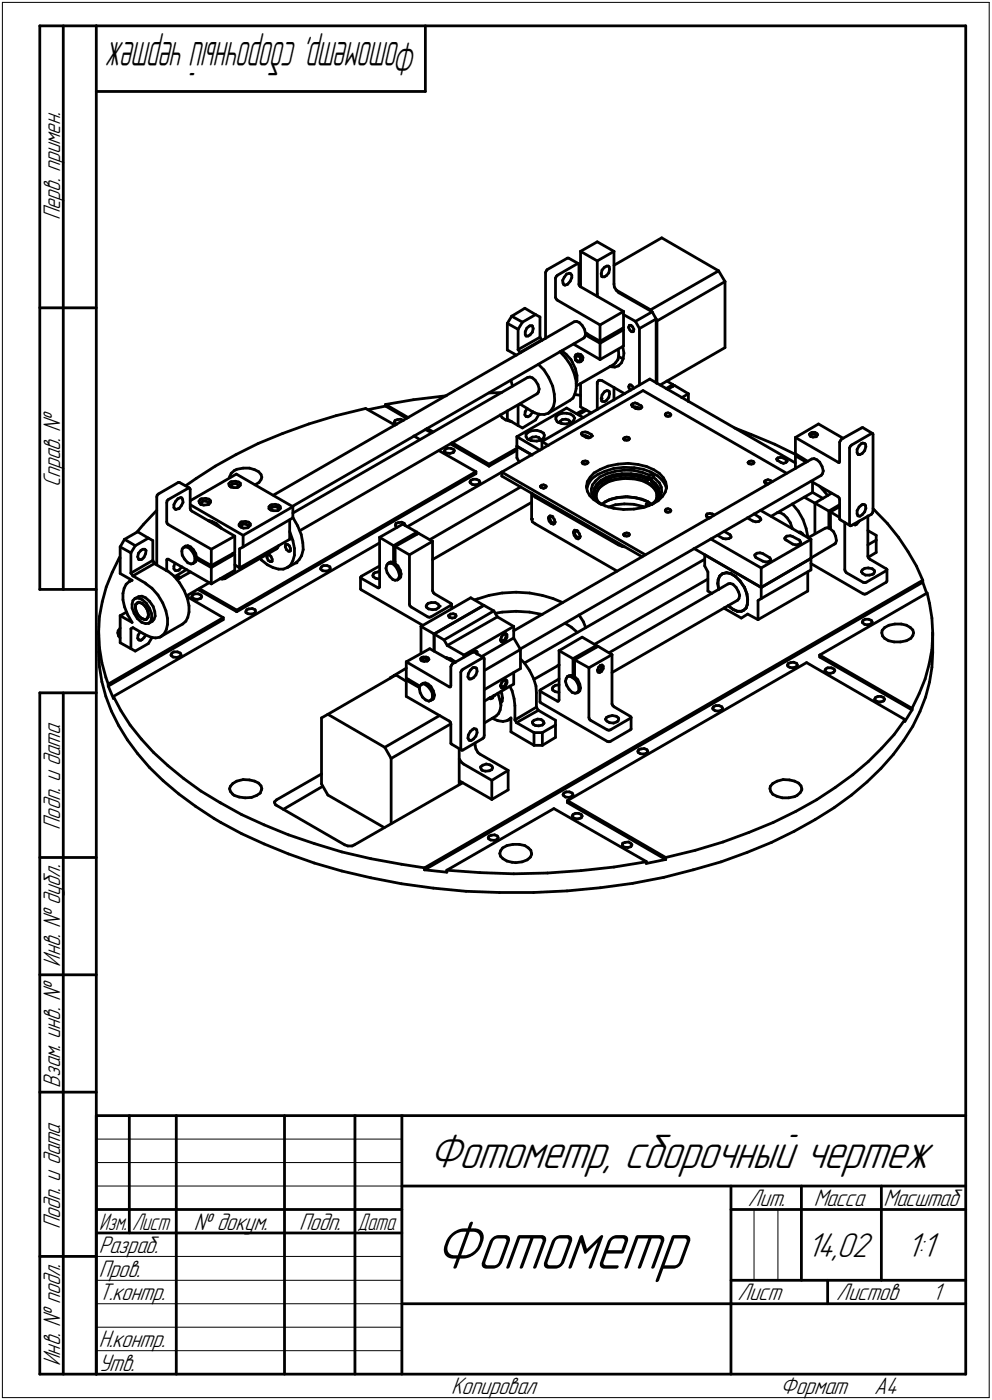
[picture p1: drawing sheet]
<svg xmlns="http://www.w3.org/2000/svg" width="211mm" height="298mm" viewBox="0 0 211 298" stroke-linecap="round" stroke-linejoin="round" font-family="sans-serif">
<defs><g id="words">
<text font-size="15.6" x="92.1" y="270.1">Фотометр</text>
<text font-size="10.9" x="91.2" y="248.5">Фотометр, сборочный чертеж</text>
<text font-size="10.5" x="89" y="9" transform="rotate(180 89 9)">Фотометр, сборочныйчертеж</text>
<g font-size="7.8">
<text x="171.7" y="267.5">14,02</text>
<text x="192.9" y="267.5">1:1</text>
</g>
<g font-size="5.4">
<text x="12.8" y="46.9" transform="rotate(-90 12.8 46.9)">Перв. примен.</text>
<text x="12.8" y="103.8" transform="rotate(-90 12.8 103.8)">Справ. №</text>
<text x="12.8" y="176.7" transform="rotate(-90 12.8 176.7)">Подп. и дата</text>
<text x="12.8" y="205.8" transform="rotate(-90 12.8 205.8)">Инв. № дубл.</text>
<text x="12.8" y="231.5" transform="rotate(-90 12.8 231.5)">Взам. инв. №</text>
<text x="159.1" y="256.8">Лит.</text>
<text x="173.1" y="256.8">Масса</text>
<text x="188" y="256.8">Масштаб</text>
<text x="12.8" y="261.7" transform="rotate(-90 12.8 261.7)">Подп. и дата</text>
<text x="41.2" y="261.8">№ докум.</text>
<text x="63.6" y="261.8">Подп.</text>
<text x="21" y="266.8">Разраб.</text>
<text x="21" y="271.8">Пров.</text>
<text x="21" y="276.8">Т.контр.</text>
<text x="156.9" y="276.8">Лист</text>
<text x="178" y="276.8">Листов</text>
<text x="198.4" y="276.8">1</text>
<text x="21" y="286.8">Н.контр.</text>
<text x="12.8" y="290.8" transform="rotate(-90 12.8 290.8)">Инв. № подл.</text>
<text x="21" y="291.8">Утв.</text>
<text x="96" y="296.8">Копировал</text>
<text x="166" y="296.8">Формат</text>
<text x="186" y="296.8">A4</text>
</g>
<g font-size="5.3">
<text x="21.1" y="261.8">Изм.</text>
<text x="28.1" y="261.8">Лист</text>
<text x="76.1" y="261.8">Дата</text>
</g>
</g></defs>
<g fill="none" stroke="#000" stroke-width=".59">
<path d="M8.5 5.5v120zM8.5 5.5h12zM13.5 5.5v120zM20.5 5.5v287zM20.5 5.5h185zM20.5 19.5h70zM90.5 5.5v14zM205.5 5.5v287zM116.1 58v14.1zM116.2 57.7l-.1 .3zM116.4 57.4l4.3-2.5zM116.4 57.4l-.2 .3z"/>
<path d="M118.2 59.2v4.1zM118.4 58.8l-.2 .4zM118.6 58.6l4.3-2.5zM118.6 58.6l-.2 .2zM119.7 59.7l.1 .6zM120.1 59l-.4 .7zM120.6 58.3l-.5 .7zM120.6 58.3l.6-.1zM120.7 54.9h.3zM121 54.9l2.1 1.2zM121.2 58.2l.2 .1zM121.3 59.9l-.5 .6z"/>
<path d="M121.4 58.3l.3 .3zM121.7 58.6v.5zM121.7 59.1l-.4 .8zM122.9 56.1h.2zM123.1 56.1l.1 .3zM123.2 56.4v4.1zM123.5 53.5l3.6-2zM123.5 53.5l3.6 2zM123.5 53.5v7.5zM127.1 55.5l3.5-2zM127.1 51.5l3.5 2zM127.1 55.5v7z"/>
<path d="M127.9 58.3l.1 .5zM127.9 58.3h.1M128 58.8l.2 .1zM128.1 57.5l-.2 .8zM128.2 58.9h.4zM128.6 58.9l.4-.2zM128.6 56.9l.5-.3zM128.6 56.9l-.5 .6zM129.1 56.6h.4zM129.5 56.6l.1 .2zM129.5 58.1l-.5 .6zM129.6 56.8l.1 .5z"/>
<path d="M129.7 57.3l-.2 .8zM130.6 53.5v7zM130.6 56.5l10.2-5.9zM140.8 50.6l12.1 7.1zM152.9 57.7l1.4 2.2zM154.3 59.9v14.1zM8.5 65.5h12zM107.9 74.5l2 1.1zM107.9 68.8v5.7zM107.9 68.8l2.3 1.3zM108.9 67.3l2.8-1.7zM108.9 67.3l2.3 1.3z"/>
<path d="M108.9 67.3l-1 1.5zM110.2 70.1v4.3zM110.2 74.4l4.7-2.6zM110.2 74.4l.5 .6zM110.7 75v.1zM110.7 75l4.5-2.6zM111.2 68.6l2.8-1.6zM111.2 68.6l-1 1.5zM111.7 65.6l2.3 1.4zM111.8 70.6v.6zM111.8 71.2l.1 .3zM111.9 71.5h.5z"/>
<path d="M112.1 69.8l.5-.4zM112.1 69.8l-.3 .8zM112.4 71.5l.4-.2zM112.6 69.4l.2-.1zM112.8 69.3h.4zM113.2 69.3l.1 .1zM113.3 70.7l-.5 .6zM113.3 69.4l.2 .5zM113.5 69.9l-.2 .8zM114 67l.9 .5zM114.6 77.6l1.1 1.1zM114.9 67.5v4.3z"/>
<path d="M114.9 71.8l.3 .6zM115.2 72.4l.1 .1zM115.7 78.7l1.1 1.6zM118.2 63.3l.2 .4zM118.4 63.7l.2 .2zM118.6 63.9l9.1 5.3zM119.1 74.8l1.2 1.3zM119.5 74.7l1 .7zM119.8 60.3l.2 .3zM120 60.6l.2 .1zM120.2 60.7l.5-.2zM120.3 76.1l1.1 1.6z"/>
<path d="M120.5 75.4l1 1.1zM120.8 60.5h-.1zM121.4 77.7l.8 1.8zM121.5 76.5l.3 .5zM121.8 77l.6 1.5zM122 73.2l5.7 3.3zM122.2 68.5l.5-.1zM122.2 79.5l.4 1.7zM122.3 75.9l.1 .6zM122.4 78.5l.4 1.4zM122.4 76.5v.1zM122.4 76.6l.5 .4z"/>
<path d="M122.4 76.1l.2 .5zM122.5 75.5l.4-.1zM122.5 75.5l-.2 .4zM122.6 76.6l.3 .3zM122.7 75.8h.3zM122.7 75.8l-.3 .3zM122.7 68.4l.6 .3zM122.8 79.9v1.2zM122.9 75.4h.6zM122.9 77h.5zM122.9 76.9h.4zM123 75.8l.4 .2z"/>
<path d="M123.2 60.6l.3-.1zM123.2 60.5l.1 .3zM123.3 76.9l.1-.1zM123.3 68.7l.6 .6zM123.3 60.8l.2 .2zM123.4 77h.2zM123.4 76l.1 .5zM123.5 75.4l.4 .4zM123.5 76.5l-.1 .3zM123.5 61l9.2 5.3zM123.6 77l.4-.4zM123.9 75.8l.1 .3z"/>
<path d="M123.9 69.3l.5 .8zM124 76.1v.5zM124.2 72l.2-.2zM124.4 70.1l.1 .8zM124.5 70.9l3.2 1.7zM124.5 71.3l.5-.3zM124.5 71.3l-.1 .5zM124.5 71.3l3.2 1.8zM127.1 62.5l.1 .7zM127.7 73.1v3.4zM127.7 69.2v3.4zM127.7 69.2l5-2.9z"/>
<path d="M127.7 73.1l5-2.9zM127.7 76.5l5-2.8zM127.7 72.6l5-2.8zM129.8 78l.2 .1zM130 78.1h.8zM130.6 60.5l.1 .6zM130.7 61.1l.5 .8zM130.8 78.1l.8-.2zM131 77.2l-.4 .4zM131.1 61.7l7.3 4.3zM131.2 61.9l.5 .4zM131.5 76.5l-.5 .7z"/>
<path d="M131.6 74.3l.1 1.3zM131.7 77.8l.5-.6zM131.7 77.8l-.1 .1zM131.7 62.3l7.1 4.1zM131.7 75.6l-.2 .9zM131.7 75.9l.9 .5zM132.3 70l.4 .2zM132.5 73.7l.3 1.5zM132.6 76.4l-.4 .8zM132.7 67l2.5 1.4zM132.7 70.2v3.5zM132.7 66.3v3.5z"/>
<path d="M132.8 75.2l-.2 1.2zM133.8 69.8l.2 .5zM133.8 69.6v.2zM133.9 69.3l-.1 .3zM133.9 69.3h.4zM134 70.3l.4 .3zM134.3 69.3l.3 .3zM134.4 70.6h.3zM134.6 69.6l.3 .5zM134.7 70.6l.1-.1zM134.9 70.1l-.1 .4zM135.2 68.4l3.6-2z"/>
<path d="M135.2 68.4l.9 1.5zM136.1 69.9v12.1zM136.1 69.9l3.5-2zM138.4 66l.2 .3zM138.4 66l14.5-8.3zM138.8 66.4l.8 1.5zM139.6 67.9v13.6zM139.6 68.1l.2 .2zM139.8 68.3l14.5-8.4zM139.8 68.3v13.3zM45.8 99.2l4.4-2.4zM50.2 96.8l4.7-2.4z"/>
<path d="M50.4 99.9l1.3-.2zM51.7 99.7h1.4zM53.1 99.7l1.1 .3zM54.2 100l.8 .4zM54.9 94.4l5.2-2.1zM60.1 92.3l5.6-2zM65.7 90.3l5.8-1.8zM71.5 88.5l6.3-1.5zM77.8 87l6.3 3.5zM78.3 87.2l3.7-.8zM82 86.1l6-1zM82 86.4l4.5 2.7z"/>
<path d="M82 86.1v.3zM82 86.1l4.9 2.8zM83.9 89.8l.1 .2zM84 90l.4 .3zM84.1 89.5l-.2 .3zM84.1 89.5l.5-.2zM84.6 89.3l.7-.1zM85.3 89.2l.6 .3zM88 85.1l7-.9zM88.1 92.8l1.2 .8zM90.5 91.4l1.4 .7zM90.8 91.2l1.4 .7z"/>
<path d="M93.4 95.9l7.9 4.5zM94.6 96.2l.4 .2zM94.6 95.9v.3zM94.7 95.7l-.1 .2zM94.7 95.7l.5-.3zM95 96.4l.8 .1zM95.2 95.4h.7zM95.8 96.5l.6-.1zM95.8 94.5l8.3 4.7zM95.9 95.4l.6 .3zM96.2 94.2l7.9 4.6zM96.4 96.4l.1-.1z"/>
<path d="M96.5 95.7l.2 .2zM96.7 95.9l-.2 .4zM104.1 83.7l2.7-.1zM104.1 98.8v.4zM104.1 98.8l5.9-3.4zM104.1 99.2l5.9-3.4zM106.4 88.3l.4 .6zM106.8 88.9l.8 .5zM107.6 89.4l1.1 .3zM107.9 87.5v1.7zM107.9 89.2l2.3 1.4zM108.7 89.7h.2z"/>
<path d="M108.7 80.9l.4 1.3zM110 93v2zM110 95l3.2 1.9zM110 93l10.6-6.1zM110 93l4.9 2.8zM110 95v2.5zM110 97.5l.5 .9zM110.2 86.3v4.3zM110.2 86.3l.5-.3zM110.2 90.6l1 .5zM110.7 86l2.6 1.6zM111.2 91.1l2.8-1.7z"/>
<path d="M111.7 88.3l.2 .3zM111.8 87.6l-.1 .7zM111.9 92.5v.5zM111.9 93l.3 .4zM111.9 88.6l.5 .1zM112.2 93.4l.2 .2zM112.2 87l-.4 .6zM112.3 80.3h.5zM112.4 92l.7-.3zM112.4 92l-.5 .5zM112.4 88.7l.4-.2zM112.4 93.6l.8 .2z"/>
<path d="M112.8 80.3l.5 .1zM112.9 93.3l.4-.3zM112.9 93.3v.3zM112.9 93.6v.2zM113.1 91.7l1.1-.1zM113.2 93.8l1 .1zM113.3 93h.7zM113.3 80.4l.6 .5zM113.3 87.6l.5 .3zM113.3 87.8l-.5 .7zM113.4 87.6l-.1 .2zM113.8 87.9l1 .3z"/>
<path d="M113.9 80.9l.6 1zM114 93l.6 .1zM114.2 91.6l.9 .3zM114.2 93.9l1-.3zM114.5 81.9l.2 .9zM114.6 83.5l-.3 .3zM114.6 93.1l.1 .1zM114.7 93.2l.2 .4zM114.7 82.8l-.1 .7zM114.7 88.1l-.7 1.3zM114.8 88.2h1zM114.9 93.6l-.1 .2z"/>
<path d="M115.1 91.9l.6 .3zM115.2 93.6h.1zM115.3 94l1.4 .8zM115.3 94l23-13.3zM115.3 94v1.6zM115.3 93.6l.4-.5zM115.7 92.2l.1 .4zM115.8 92.6l-.1 .5zM115.8 88.2l.9-.2zM116.7 88l4.5-2.7zM116.8 80.3l.8 1.9zM117.3 87.4l-.6 .6z"/>
<path d="M117.6 82.2l.3 1.7zM117.8 86.5l-.5 .9zM117.9 83.9l.1 1.4zM118 85.3l-.2 1.2zM118.3 88.8v.4zM118.3 89.2l.2 .5zM118.5 89.7l.3 .2zM118.7 88.3l.8-.3zM118.7 88.3l-.4 .5zM118.8 89.9l.7 .3zM119.2 89.7l.4-.4zM119.2 89.7v.1z"/>
<path d="M119.2 89.8l.1 .3zM119.5 88h1.1zM119.5 90.2l1.1 .1zM119.6 89.3l.8-.1zM120.4 89.2l.6 .2zM120.6 86.9l3.5 2zM120.6 88l.8 .1zM120.6 90.3l1-.4zM121 89.4l.2 .2zM121.2 89.6l.1 .2zM121.2 85.3l.7-.5zM121.3 89.8l-.1 .3z"/>
<path d="M121.4 88.1l.6 .5zM121.6 89.9h.1M121.7 89.9l.4-.4zM122 88.6l.3 .4zM122.3 89l-.2 .5zM122.3 84l1.2 .2zM122.3 83.8l-.4 1zM122.6 81.2v1.5zM122.6 82.7l-.3 1.1zM122.7 82.1l7.9-4.5zM122.7 88.1l1.7-1zM122.8 81.1l-.2 .5z"/>
<path d="M123.1 88.3l1.7-1zM123.5 81.6v5zM123.5 86.6l2.3 1.3zM123.7 92.3h.1M123.7 92.4l.2 .2zM123.9 92.6h.1M123.9 98.5l.1 .2zM124 92l.5-.1zM124 92l-.3 .3zM124 92.6l.6 .4zM124 98.7l.5 .1zM124 98.2l.5-.1z"/>
<path d="M124 98.2l-.1 .3zM124.1 92.8l.4-.1zM124.5 98.8l.4-.1zM124.5 91.9l.5 .1zM124.5 98.1l.5 .1zM124.5 92.7l.5 .2zM124.6 93h.4zM124.6 93l.5 .2zM124.9 98.7l.2-.2zM125 93l.4 .2zM125 98.2l.1 .3zM125 92.9l.5 .2z"/>
<path d="M125 92l.7 .5zM125.1 93.2l.6-.2zM125.8 92.5h.1M125.8 92.5l.1 .3zM125.9 92.8l-.2 .2zM127.1 81.7v5.5zM127.1 81.4v.3zM127.3 81l.3-.1zM127.3 81l-.2 .4zM127.6 80.9l.5 .1zM127.8 99.9l1.6-.7zM127.9 84.8l.1 .5z"/>
<path d="M128 85.3l.2 .1zM128.1 81l4.8 2.8zM128.1 84.1l-.2 .7zM128.2 85.4l.4 .1zM128.6 85.5l.4-.2zM128.6 83.4l.5-.3zM128.6 83.4l-.5 .7zM129.1 83.1l.4 .1zM129.4 99.2l2.1-.4zM129.5 83.2l.1 .1zM129.5 84.6l-.5 .7zM129.6 83.3l.1 .5z"/>
<path d="M129.7 83.8l-.2 .8zM130.6 99.7l2.2-.2zM130.6 82.5v2.7zM131.5 98.8l2.2-.2zM132.7 93.4l.1 .2zM132.8 99.5l2.2 .1zM132.8 93.6l.5 .1zM132.9 93.1l.4-.1zM132.9 93.1l-.2 .3zM133.3 93.7l.5-.1zM133.3 93l.5 .1zM133.7 98.6l2.1 .3z"/>
<path d="M133.8 82.3l.1 .3zM133.8 93.1l.1 .3zM133.9 82.6l.3 .5zM133.9 82l-.1 .3zM133.9 82h.4zM133.9 93.4l-.1 .2zM134.3 82l.3 .3zM134.4 86.2l.1 .3zM134.5 86.5l.8 .5zM134.6 82.3l.2 .4zM134.6 85.9l.5-.1zM134.6 85.9l-.2 .3z"/>
<path d="M134.8 86.6h.3zM135 99.6l1.9 .3zM135.1 86.6l.5 .1zM135.1 85.8l.5 .1zM135.2 87l.4-.1zM135.3 87h.4zM135.6 86.9l.4 .1zM135.6 85.9l.7 .5zM135.6 86.7l.5 .3zM135.7 87h.6zM135.8 98.9l1.8 .4zM136.3 87l.3-.3z"/>
<path d="M136.4 86.4h.1M136.4 86.4l.2 .2zM136.6 86.7h.1M136.8 83.1l30.6 17.7zM136.9 99.9l1.6 .6zM137.6 99.3l1.5 .7zM138.3 80.7l30.9 17.9zM139.1 100l1.2 .8zM140.5 82l13.8-8zM141.6 88.2h.1M141.6 88.3l.1 .2zM141.7 82.7l1.5-.8z"/>
<path d="M141.7 88.6h.5zM141.7 88l.5-.1zM141.7 88l-.1 .2zM141.7 88.5h.1M141.9 81.1l1.3 .8zM142.1 82.9l1.4-.9zM142.2 88.6h.4zM142.2 87.9l.4 .2zM142.6 88.1l.1 .2zM142.7 88.3l-.1 .3zM143.2 81.9v.4zM143.5 82l3 1.8z"/>
<path d="M145 84.7l1.5-.9zM146.5 83.8v1.7zM156.3 91.1l3.5 1.4zM159.2 98.5l.1 .2zM159.3 98.7h.1M159.4 98.7l.5 .1zM159.4 98.2l.5-.1zM159.4 98.2l-.2 .3zM159.8 92.5l5 2.1zM159.9 98.8l.4-.1zM159.9 98.1l.4 .1zM160.3 98.2l.1 .3z"/>
<path d="M160.4 98.5l-.1 .2zM164.8 94.6l4.7 2.3zM165.3 97.7h.1M165.3 97.8l.1 .2zM165.4 98h.1M165.5 98l.7 .5zM165.5 97.5l.5-.1zM165.5 97.5l-.2 .2zM166 97.4l.5 .1zM166.2 98.5l.5 .1zM166.5 97.5l.8 .4zM166.7 98.6l.5-.1z"/>
<path d="M167.2 98.5l.3-.3zM167.3 97.9l.2 .2zM167.5 98.2h.1M169.2 93.1v3.5zM169.2 97l2.3 1.4zM169.2 97v2.7zM169.2 93.1l5-2.8zM169.2 97l.4-.1zM169.2 93.1l9.1 5.3zM169.2 96.6l2.7 1.6zM172.2 92.5l.2 .3zM172.4 92.8l.1 .1z"/>
<path d="M172.5 92.7l.1 .3zM172.5 92.2l-.3 .3zM172.5 92.9l.5 .1zM172.5 92.2l.3-.2zM172.6 92.5l-.1 .2zM172.7 92.5h.1M172.7 97.7l.5-.1zM172.7 92.5l.4-.1zM172.8 92h.6zM173 93h.7zM173.1 92.4l.5 .1zM173.2 97.6l.6 .3z"/>
<path d="M173.4 92l.4 .3zM173.6 92.5l.1 .2zM173.7 93v-.1zM173.7 92.7l-.1 .3zM173.8 97.9l.6 .5zM173.8 92.3l.2 .2zM174 92.5l-.3 .4zM174.2 90.3l5.2 3zM174.4 98.4l.5 .9zM174.9 99.3l.3 .9zM178.3 98.4l.3 .1zM178.6 94.1v4.1z"/>
<path d="M178.6 98.2v.3zM178.8 93.8l-.2 .3zM179.1 93.5l4.2-2.4zM179.1 93.5l-.3 .3zM180.8 95.3v16.4zM180.9 95l-.1 .3zM181.2 94.7l4.2-2.4zM181.2 94.7l-.3 .3zM182.4 95.7v.7zM182.4 96.4l.1 .3zM182.5 96.7l.1 .1zM182.6 96.8h.4z"/>
<path d="M182.8 94.9l-.4 .8zM183 96.8l.5-.3zM183.3 94.4l-.5 .5zM183.3 94.4l.3-.1zM183.3 91.1l.3-.1zM183.6 94.3l.4 .1zM183.6 91l2.1 1.3zM184 95.9l-.5 .6zM184 94.4l.1 .2zM184.1 94.6l.1 .5zM184.2 95.1l-.2 .8zM185.4 92.3h.3z"/>
<path d="M185.7 92.3l.1 .2zM185.8 92.5v16.3zM25.4 118.7l-1.5 3.1zM25.4 118.7l.2 .1zM25.6 116.4v5.7zM25.6 116.4l2.3 1.3zM26.5 114.8l2.8-1.6zM26.5 114.8l-.9 1.6zM26.5 114.8l2.3 1.4zM27.9 117.7v4.3zM28.8 116.2l2.8-1.6zM28.8 116.2l-.9 1.5z"/>
<path d="M29.3 118.5l.2 .5zM29.3 113.2l2.3 1.4zM29.5 117.8l-.2 .7zM29.5 119v.1zM29.5 119.1h.5zM30 117.2l.4-.3zM30 117.2l-.5 .6zM30 119.1l.2-.1zM30.2 119l.4-.4zM30.4 116.9h.4zM30.6 111.6l-1.5 1.7zM30.8 116.9l.3 .3z"/>
<path d="M31 117.9l-.4 .7zM31.1 117.2l-.1 .7zM31.6 114.6l.9 .5zM32.5 115.1v4.2zM32.5 119.3l.4 .7zM32.7 119.6l.7 .5zM32.9 120l2.6 1.5zM33.4 105.7v14.5zM33.4 108.6l-2.8 3zM33.4 105.4v.3zM33.4 105.4l.3-.2zM33.7 105.2l4.2-2.5z"/>
<path d="M35.5 107v4.1zM35.5 119.2v2.3zM35.5 111.1l.1 .3zM35.6 119l-.1 .2zM35.6 119h.2zM35.6 111.4l.2 .3zM35.6 106.6l-.1 .4zM35.8 111.7l9.2 5.2zM35.8 106.3l4.3-2.4zM35.8 119l9.2 5.3zM35.8 106.3l-.2 .3zM37 108l.3 .4z"/>
<path d="M37 107.4v.6zM37.3 119.9l-.3 .7zM37.3 108.4l.1 .1zM37.3 106.8l-.3 .6zM37.4 108.5l.5-.2zM37.8 106.2l-.5 .6zM37.8 106.2l.6-.3zM37.9 108.3h.2zM37.9 102.7h.3zM38.2 102.7l2.1 1.2zM38.4 105.9l.3 .1zM38.6 107.6l-.5 .7z"/>
<path d="M38.7 106l.2 .3zM38.7 117.3l.1 .9zM38.8 118.2l.5 .8zM38.8 116.8l-.1 .5zM38.9 106.3v.6zM38.9 106.9l-.3 .7zM39.1 116.5l.4-.3zM39.1 116.5l.4-.1zM39.1 116.5l-.3 .3zM39.3 119l.7 .8zM39.5 116.2h.5zM39.5 116.4l.6 .2z"/>
<path d="M39.5 103.4l2.2-1.5zM40 116.2l.6 .2zM40 119.8l.6 .3zM40.1 103.9h.2zM40.1 116.6l.7 .7zM40.3 103.9l.2 .2zM40.5 106.6l9.8-5.7zM40.5 107.4l11.2 6.6zM40.5 104.1v4.1zM40.5 108.2l.1 .3zM40.6 116.4l.5 .6zM40.6 108.5l.2 .3z"/>
<path d="M40.8 108.8l9.2 5.3zM40.8 117.3l.5 .8zM41.1 120l.3-.3zM41.1 117l.6 .9zM41.3 118.1l.2 .9zM41.4 119.7l.3-.2zM41.4 119.5l-.3 .5zM41.5 119l-.1 .5zM41.7 117.9l.1 .7zM41.7 101.9l4.1-2.7zM41.8 118.6l3.2 1.8zM41.8 119l.4-.2z"/>
<path d="M41.8 119l-.1 .5zM41.8 119l3.2 1.8zM42.3 106.7l.1 .3zM42.4 107l.3 .4zM42.7 106.3l-.4 .4zM42.7 107.4l.6 .1zM42.7 106.3l.2-.1zM42.8 107.1v.3zM42.9 106.2l.9-.1zM43 106.8l-.2 .3zM43 106.8l.2-.1zM43.2 106.7h.6z"/>
<path d="M43.3 107.5l.8-.1zM43.8 106.1l.6 .2zM43.8 106.7l.5 .1zM44.1 107.4h.3zM44.3 106.8l.1 .3zM44.4 110.8l.6 .2zM44.4 106.3l.4 .3zM44.4 107.1l-.1 .3zM44.8 106.9l-.4 .5zM44.8 106.6v.3zM45 116.9v3.5zM45 116.9l5-2.8z"/>
<path d="M45 111l1.1 .5zM46.1 111.5l1 .9zM48.7 103l.1 .4zM48.8 103.4l.2 .2zM48.9 101.6h.1M48.9 101.3v.3zM49 102.6l-.3 .4zM49 103.6l.7 .2zM49 102.6l.3-.1zM49.1 103.4h.1M49.1 103.5l.1 .2zM49.2 100.8l.7-.6z"/>
<path d="M49.2 100.8l-.3 .5zM49.3 102.5l.8-.1zM49.4 103.1l-.3 .3zM49.4 103.1l.1-.1zM49.5 103h.7zM49.5 117.8l.5 .1zM49.7 103.8h.8zM49.9 100.2l.5-.3zM50 117.9v3.5zM50 114.1v3.5zM50.1 102.4l.7 .2zM50.2 103l.4 .2z"/>
<path d="M50.3 100.9l12 7zM50.5 103.8l.3-.2zM50.6 103.2l.2 .3zM50.8 103.6l.3-.3zM50.8 102.6l.3 .3zM50.8 103.5l-.2 .2zM50.9 111.6v.3zM50.9 111.9l.3 .3zM51 116.8l.7-.4zM51 116.8v4.1zM51.1 102.9v.4zM51.2 112l.2 .3z"/>
<path d="M51.2 111.2l-.3 .4zM51.2 112.2l.6 .2zM51.2 111.2l.2-.1zM51.4 111.1l.8-.1zM51.5 111.7l-.3 .3zM51.5 111.7l.1-.1zM51.6 111.6h.7zM51.7 116.4l10.6-6.2zM51.7 114l10.6-6.1zM51.7 114v2.4zM51.8 112.4h.9zM52.2 111l.7 .2z"/>
<path d="M52.3 111.6l.4 .2zM52.7 112.4l.2-.2zM52.7 111.8l.2 .2zM52.9 112l-.2 .3zM52.9 112.2l.4-.4zM52.9 111.2l.4 .3zM53.3 111.5v.3zM54.3 103.2l.8-.5zM55 100.4l.5 .6zM55.4 118.9l.2 .3zM55.5 102.1l-.4 .6zM55.5 101l.2 .6z"/>
<path d="M55.6 119.2l1.3 1zM55.7 101.6l-.2 .5zM56.8 118.7l.3 .6zM56.8 118.5v.2zM56.9 118.2l-.1 .3zM56.9 118.2l.1-.1zM57 118.1h.3zM57.1 119.3l.4 .2zM57.2 107.9v.4zM57.2 108.3l.4 .2zM57.3 118.1l.4 .3zM57.5 119.5h.2z"/>
<path d="M57.6 107.5l-.4 .4zM57.6 108.5l.6 .2zM57.6 107.5l.2-.1zM57.6 108.3l.2-.3zM57.6 108.3h.1M57.6 108.4l.1 .2zM57.7 118.4l.2 .6zM57.7 119.5h.2zM57.8 107.4h.8zM57.8 108l.2-.1zM57.9 119v.5zM58 107.9h.7z"/>
<path d="M58.2 108.7h.8zM58.2 105.4l64-36.9zM58.6 107.4l.7 .1zM58.7 107.9l.4 .1zM58.8 116.8l.2-.1zM59 108.7l.4-.2zM59.1 108l.2 .4zM59.3 107.5l.3 .3zM59.3 108.4l-.1 .2zM59.4 116.1l-.4 .6zM59.4 108.5l.3-.3zM59.6 107.8l.1 .4z"/>
<path d="M60.7 116.4l.3 .6zM60.7 116.2v.2zM60.8 115.9l-.1 .3zM60.8 115.9h.1M60.9 115.9h.3zM61 117l.4 .3zM61.2 115.9l.4 .3zM61.4 117.3h.2zM61.6 116.2l.2 .6zM61.6 113.1l.7 2zM61.6 117.3h.2zM61.6 110.7v4.1z"/>
<path d="M61.8 116.8v.5zM62.2 107.8l62-35.8zM62.3 109.2l50-28.9zM62.3 110.2l1 1.7zM62.3 115.1l.4 1.7zM62.3 119.4l-.5 .9zM62.3 107.9v2.3zM62.7 116.8v1.4zM62.7 118.2l-.4 1.2zM63.3 111.9l.8 1.9zM63.7 119.1l-.7 .7zM63.8 112.9l50.5-29.1z"/>
<path d="M64.1 113.8l.3 1.8zM64.2 118.3l-.5 .8zM64.4 115.6l.1 1.4zM64.5 117l-.3 1.3zM80.8 114.4v10.6zM80.8 114.4l2.9 1.8zM80.8 114.4l4.9-2.8zM82.5 120l.4-.3zM82.5 120l-.2 .3zM82.5 120l.6-.1zM82.9 119.7l.2-.1zM83.1 119.9l.6 .2z"/>
<path d="M83.1 119.6l.6 .1zM83.7 116.2v3.5zM83.7 119.7l.4-.2zM83.7 116.2l5-2.9zM84.1 120l.6 .5zM84.1 116.3l3 1.8zM84.1 116.3l5-2.8zM84.1 116.3v3.7zM84.2 111.9l.3 .4zM84.2 111.8v.1zM84.2 111.4v.4zM84.2 111.4l.6-.1z"/>
<path d="M84.8 111.3l.7-.1zM85.5 111.2l.5 .2zM85.7 111.6l3 1.7zM86 111.4l.2 .4zM86.2 111.8h.1M86.7 112.1l20.1-11.6zM87.1 118.1l4.9-2.9zM87.1 118.1v10.5zM88.7 113.3v.4zM89.1 113.5l2.9 1.7zM91.4 114.9l19.4-11.3zM92 115.2v10.5z"/>
<path d="M92 119.1l21.1-12.2zM100 102.6l.1 .2zM100.1 102.8l.4 .3zM100.2 102.3l-.2 .3zM100.2 102.3l.5-.3zM100.5 103.1l.8 .1zM100.7 102h.6zM101.3 100.4v.4zM101.3 103.2l.6-.2zM101.3 102l.6 .3zM101.9 102.3l.2 .3zM101.9 103h.1"/>
<path d="M102.1 102.6l-.2 .4zM106.8 100.5l30.5 17.6zM106.8 100.5v.8zM106.8 100.5l30-17.4zM106.8 101.3l29.9 17.2zM113.1 110.5l.2 .6zM113.1 105v5.5zM113.2 105l.3 .5zM113.3 111.1l.6 .4zM113.5 105.5l.4 .3zM113.9 111.5l17.4 10.1zM113.9 105.8l17.7 10.2z"/>
<path d="M115 103.5l.1 .3zM115.1 103.8h.1M115.2 103.8l.5 .2zM115.2 103.3l.5-.1zM115.2 103.3l-.2 .2zM115.7 104l.4-.2zM115.7 103.2l.4 .2zM116.1 103.4l.1 .1zM116.2 103.5l-.1 .3zM116.7 110.3l.1 .6zM116.8 110.1l-.1 .2zM116.8 110.9l.5 .5z"/>
<path d="M116.9 110.3l.1 .2zM117 109.8l.4 .1zM117 109.8l-.2 .3zM117 110.5l.3 .6zM117.1 110l-.2 .3zM117.1 110h.3zM117.3 111.4l.5 .2zM117.3 111.1l.3 .2zM117.4 109.9l.1 .1zM117.5 110l.4 .6zM117.6 111.3h.3zM117.8 111.6l.2-.2z"/>
<path d="M117.9 110.6l.2 .6zM118.1 111.2l-.1 .2zM118.1 111.1l-.2 .2zM122 113.4l.2 .6zM122.1 113.1l-.1 .3zM122.2 114l.4 .6zM122.3 112.9h.4zM122.3 112.9l-.2 .2zM122.3 113.5l.2 .6zM122.3 113.4v.1zM122.4 113l-.1 .4zM122.4 113h.4z"/>
<path d="M122.5 114.1l.4 .3zM122.6 114.6l.4 .1zM122.7 112.9l.2 .1zM122.9 113l.4 .6zM122.9 114.4h.4zM123 114.7l.4-.2zM123.3 113.6l.1 .6zM123.4 114.2v.3zM123.4 114.1l-.1 .3zM124.8 103.5l.2 1.1zM124.9 103.8v.2zM125 102.5l-.2 1z"/>
<path d="M125 104.6l.5 .9zM125.3 102.8l-.4 1zM125.5 105.5l.8 .8zM125.6 101.6l-.6 .9zM125.8 104.1l.1 1zM125.9 105.1l.4 .8zM126 101.9l1.2-.9zM126 101.9l-.7 .9zM126.1 103.2l-.3 .9zM126.3 105.9l.8 .9zM126.3 104.8l.2 .9zM126.3 106.3l1 .7z"/>
<path d="M126.4 100.7l1.4-.8zM126.4 100.7l-.8 .9zM126.5 104.4l-.2 .6zM126.5 105.7l.5 .8zM126.5 103.9l-.2 .9zM126.7 102.4l1-.9zM126.7 102.4l-.6 .8zM126.7 105.6l.2 .8zM126.8 105.8l.4 .9zM126.8 105.6v.2zM126.9 104.7l-.2 .9zM126.9 106.4l.1 .1z"/>
<path d="M127 103.5l-.5 .9zM127 106.5l.9 .9zM127 103l-.5 .9zM127 103l.8-.7zM127 104.7l-.2 .9zM127.1 106.8l.6 .5zM127.2 101l1.5-.7zM127.3 107l1.5 .7zM127.4 103.9l.9-.9zM127.4 103.9l-.5 .8zM127.5 103.9l-.5 .8zM127.5 103.9l.9-.7z"/>
<path d="M127.7 101.5l1.4-.7zM127.8 102.7l1.3-.7zM127.8 102.7l-.8 .8zM127.8 102.3l1.2-.7zM127.9 107.4l.9-.6zM128.3 103l1.2-.6zM128.4 103.2l1.1-.7zM128.7 106.8l1.3-.5zM128.7 100.3l1.9-.6zM128.8 106.8l.7-.4zM128.8 107.7l1.8 .5zM129 101.6l1.5-.5z"/>
<path d="M129.1 100.8l1.8-.5zM129.1 102l1.7-.6zM129.5 107.9l1.5-.5zM129.5 102.4l1.6-.5zM129.5 102.5l1.5-.4zM129.5 106.4l1.7-.5zM130 106.3l1.7-.4zM130.5 101.1l1.8-.3zM130.6 108.2l2.1 .3zM130.8 101.4l2-.2zM130.9 100.3l2-.2zM131 102.1l1.8-.2z"/>
<path d="M131 107.4l1.8-.1zM131.1 101.9l2-.2zM131.2 105.9l1.9-.2zM131.6 116l.8 .3zM131.7 105.9l1.8-.2zM132.3 100.8h2zM132.4 116.3l.5 .1zM132.7 108.5l2.2-.1zM132.7 113.8l.1 .2zM132.8 101.2l1.9 .1zM132.8 101.9h1.9zM132.8 107.3l2.1 .1z"/>
<path d="M132.8 114l.5 .1zM132.9 100.1l2.1 .1zM132.9 113.5h.4zM132.9 113.5l-.2 .3zM133.1 101.7l1.9 .2zM133.1 105.7l1.9 .2zM133.3 114.1l.5-.1zM133.3 113.5h.5zM133.5 105.7l2 .3zM133.8 113.5l.1 .3zM133.9 113.8l-.1 .2zM134.3 100.8l1.9 .3z"/>
<path d="M134.7 101.3l1.8 .3zM134.7 101.9h.3zM134.9 107.4l1.8 .4zM134.9 108.4l2-.4zM135 100.2l1.7 .4zM135 101.9l1.1 .1zM135 101.9l1.7 .5zM135 105.9l1.6 .4zM135.5 106l1.7 .5zM136.1 102l1.4 .5zM136.2 101.1l1.6 .6zM136.5 101.6l1.4 .6z"/>
<path d="M136.6 106.3l1.3 .5zM136.7 107.8l.5 .1zM136.7 100.6l1.6 .6zM136.7 102.4l1.4 .6zM136.9 108l1.8-.6zM137.2 106.5l.7 .3zM137.5 102.5l1.1 .7zM137.5 107.3l.7 .3zM137.5 107.3v.6zM137.8 101.7l.1 .1zM137.9 102.2l.4-.3zM137.9 101.8v.4z"/>
<path d="M137.9 106.8l.8 .6zM138 107.5v.2zM138.1 103l.9 .8zM138.3 101.9h.1zM138.3 101.1l.3-.1zM138.3 101.2l-.4 .6zM138.3 101.2h.1M138.4 101.9h.4zM138.5 100.5l1.4 .8zM138.6 102.5l.8 .8zM138.6 101l.3 .1zM138.6 102.2v.3z"/>
<path d="M138.6 102.2l.9 .8zM138.6 103.2l.8 .8zM138.7 107.4l1.3-.8zM138.8 107.3l.8-.8zM138.8 107.3h.1M138.9 107.3l1.1-.9zM138.9 101.5l.6 .5zM138.9 101.1l.2 .2zM138.9 101.5l-.3 .7zM139 103.8l.6 .8zM139.1 101.3l-.2 .2zM139.4 104l.4 .8z"/>
<path d="M139.4 103.3l.6 .8zM139.5 102l.8 .8zM139.5 103l.6 .8zM139.6 106.5l-.1 .2zM139.6 104.6l.2 .9zM139.6 106.4h.1M139.8 104.8l.1 .9zM139.8 105.5h.1M139.8 105.6l-.2 .8zM139.9 105.7l-.3 .8zM139.9 101.3l.9 .8zM140 104.1l.3 .9z"/>
<path d="M140 106.6l1-.9zM140.1 103.8l.2 .9zM140.1 105.7l-.5 .8zM140.3 102.8l.4 .9zM140.3 104.7h.1M140.3 104.8l-.2 .9zM140.3 100.8l.8 .9zM140.5 105.6l-.5 .8zM140.7 103.7l.1 .9zM140.8 104.6l-.3 1zM140.8 102.1l.7 .9zM141.1 101.7l.5 .9z"/>
<path d="M141.5 103l.3 1zM141.6 108.6h.1M141.6 108.7l.1 .3zM141.6 104.7l-.6 1zM141.6 102.6l.2 .9zM141.7 109l.5 .1zM141.7 108.4l.5-.1zM141.7 108.4l-.1 .2zM141.8 103.8l-.2 .9zM141.8 103.5v.3zM142.2 109.1l.4-.1zM142.2 108.3l.4 .2z"/>
<path d="M142.6 108.5l.1 .2zM142.7 108.7l-.1 .3zM147.7 116.8l14.3 8.3zM149.9 118.1v2.4zM149.9 118.1l12.1 7zM150.3 109.6h.1M150.3 109.7l.1 .3zM150.4 110h.1M150.5 110l.5 .3zM150.5 109.4l.5-.1zM150.5 109.4l-.2 .2zM150.7 110.2h.5z"/>
<path d="M151 109.3l.6 .1zM151.2 114.7l10.8 6.2zM151.6 109.4l.4 .2zM152.7 114l1.1 .6zM153.8 114.6l.6 .1zM154.1 113.1l1.2 .7zM154.4 114.7l.7-.1zM155.1 114.6l.4-.2zM155.3 113.8l.1 .1zM155.4 113.9l.1 .3zM155.5 114.2v.2zM159 110.2l1.2 .7z"/>
<path d="M160.2 110.9l.6 .2zM160.4 109.4l1.2 .8zM160.6 118.1l.4-.3zM160.6 118.1v.2zM160.6 118.3l.2 .3zM160.8 118.6l.1 .1zM160.8 111.1l.7-.1zM160.9 118.7l1.4 .8zM161 117.8l.7-.1zM161.5 111l.4-.3zM161.6 110.2h.1zM161.7 117.7l.6 .2z"/>
<path d="M161.7 110.2l.2 .3zM161.8 108.6l10.8 6.2zM161.9 110.5v.2zM162.3 119.5l.6 .1zM162.3 117.9l1.4 .8zM162.6 102.5l.2 .4zM162.8 102.9l.5 .2zM162.9 119.6l.7-.1zM162.9 102.3l.5-.2zM162.9 102.3l-.3 .2zM163.1 103h.5zM163.4 102.1l.5 .2z"/>
<path d="M163.6 119.5l.4-.3zM163.7 118.7l.1 .1zM163.8 118.8l.2 .3zM163.9 102.3l.4 .2zM164 119.2h.1M164.1 109.9l8.8-5.1zM165.4 109.1h.6zM166 109.1l.8 .5zM166.8 109.6l.7 .6zM167 114.6l.1 .3zM167 114.5v.1zM167.1 114.9l.2 .1z"/>
<path d="M167.3 115l1.4 .8zM167.4 114.1l.7-.1zM167.4 114.1l-.4 .4zM167.5 110.2l.6 1.1zM168.1 114l.6 .2zM168.1 111.3l.5 1.1zM168.6 107.3l1.2 1.5zM168.6 112.4h.1M168.7 114.2l1.4 .8zM168.7 115.8l.5 .2zM169.2 116l.7-.1zM169.8 108.8l1.1 1.8z"/>
<path d="M169.9 115.9l.4-.3zM170 113.3h.3zM170.1 115l.1 .1zM170.2 115.1l.1 .3zM170.3 115.4v.2zM170.3 113.3l.5 .3zM170.8 113.6l.1 .3zM170.9 110.6l.6 1.9zM171.1 105.8l2.3 1.3zM171.5 112.5l.4 1.7zM171.9 114.2v.2zM172 114.5l3.6-2.1z"/>
<path d="M172.6 118.8l4.9-3zM172.6 114.8v4.1zM172.6 102.4l5.7 3.3zM172.6 118.9v2.4zM172.6 120l11 6.4zM172.9 102.6v2.2zM172.9 104.8l2.2 1.3zM173.4 107.1l3 1.7zM173.4 107.1l3.6-2.1zM173.4 107.1v6.5zM174.3 103.5l1.2 1.2zM175 100.8l-.2 .4z"/>
<path d="M175.2 100.2l-.2 .6zM175.5 104.7l.6 .8zM175.6 112.4h.4zM176 112.4h.4zM176.4 112.4l.3-.2zM176.4 108.8v3.6zM176.4 108.8l2.2-1.4zM176.7 109l1.9 1.2zM176.7 109l1.9-1.1zM176.7 112.6l.7 .6zM176.7 109v3.6zM177.4 113.2l.4 .9z"/>
<path d="M177.5 115.8l.3-.1zM177.8 114.1l.2 1zM178 115.1l-.2 .6zM178.3 105.7l.3 .3zM178.6 106v.3zM178.6 106.3v4.2zM178.6 110.5l.2 .2zM178.8 110.7l2.1 1.2zM179.7 111.3v9.9zM180.8 111.7l.1 .2zM180.9 111.9l.3-.1zM181.2 111.8l4.2-2.3z"/>
<path d="M181.7 111.6l.2 .2zM181.9 111.8l.4-.2zM182.4 108.7v.7zM182.4 109.4l.1 .4zM182.5 109.8h.1M182.6 109.8l.4 .1zM182.7 111.1l-.4 .5zM182.8 107.9l.5-.4zM182.8 107.9l-.4 .8zM182.8 110.9l-.1 .2zM183 109.9l.5-.3zM183.3 107.5l.3-.1z"/>
<path d="M183.6 107.4h.4zM184 109l-.5 .6zM184 107.4l.1 .2zM184.1 107.6l.1 .6zM184.2 108.2l-.2 .8zM184.7 112.9l1.7 1.1zM184.7 116l1.7-1zM184.7 109.8v8.6zM184.7 118.4l.1 .4zM184.7 118.6l1.7-1zM184.8 118.8l.3 .2zM185.1 119l3.5 2.1z"/>
<path d="M185.7 109.1l-.3 .4zM185.8 108.8l-.1 .3zM185.8 108.3l.2 .2zM186 108.5l2.8 2.9zM186.4 114v1zM186.4 115v2.6zM188.8 111.4l2.4 3zM191.2 114.4l2 3zM193.2 117.4l1.8 3.1zM8.5 125.5h12zM21 134.7v4.2zM21 134.4v.3z"/>
<path d="M21 134.7l.2 3.2zM21 138.9l.2 3.1zM21.2 131.2l-.2 3.2zM21.2 137.9l.5 3.2zM21.8 128.1l-.6 3.1zM22.6 125l-.8 3.1zM23.9 121.8l-1.3 3.2zM25.1 134.7l.1 .7zM25.1 134.3v.4zM25.2 135.4l.4 .4zM25.6 131.1l1.3-.8zM25.6 131.1l2.5 1.4z"/>
<path d="M25.6 131.1v5.7zM25.6 122.1l2.5 1.4zM25.6 136.8l2.3 1.3zM25.6 133.7l-.5 .6zM26.2 126.3v1.4zM26.2 127.7l.3 1.5zM26.4 125.2l-.2 1.1zM26.5 129.2l.7 1.7zM26.8 124.4l.7-.6zM26.8 124.4l-.4 .8zM27.2 130.9l.9 1.6zM27.5 123.8l.6-.3z"/>
<path d="M27.5 123.8l.5-.3zM27.9 133.9v4.2zM27.9 133.9l.4-.3zM27.9 122l.4 .6zM27.9 122l4.6-2.7zM27.9 138.1l.9 .5zM28.1 128.6v.9zM28.1 129.5l.4 1.1zM28.3 127.8l-.2 .8zM28.3 122.6l2.6 1.5zM28.3 133.6l2.6 1.5zM28.3 122.6l4.6-2.6z"/>
<path d="M28.5 130.6l.7 1.1zM28.7 127.4l.7-.3zM28.7 127.4l.2-.1zM28.7 127.4l-.4 .4zM28.8 129.3l.2 .8zM28.8 138.6l2.8-1.6zM28.9 128.7l-.1 .6zM28.9 127.3h.6zM29 130.1l.5 1zM29.2 128.4l.4-.1zM29.2 128.4l-.3 .3zM29.2 128.4l.3-.2z"/>
<path d="M29.2 131.7l.9 .7zM29.3 135.9l.2 .3zM29.4 127.1l.1-.1zM29.4 135.2l-.1 .7zM29.5 131.1l.6 .6zM29.5 128.2l.7 .2zM29.5 127.3l.8 .4zM29.5 127l.7-.1zM29.5 136.2l.5 .1zM29.6 128.3l.7 .1zM29.8 134.5l-.4 .7zM30 136.3l.2-.2z"/>
<path d="M30.1 132.4l.1 .1zM30.1 131.7l.7 .2zM30.1 131.7h.1M30.2 131.7l.6 .2zM30.2 128.4l.7 .6zM30.2 132.5l.8 .3zM30.2 126.9l.8 .4zM30.2 136.1l.4-.4zM30.3 128.4l.7 .8zM30.3 127.7l.9 .7zM30.8 131.9l.4-.1zM30.9 129l.5 1z"/>
<path d="M30.9 135.1l1.2 .5zM30.9 124.1l.2 .2zM31 129.2l.5 .8zM31 132.8l.6-.1zM31 127.3l.8 .7zM31 135.2l-.4 .5zM31.1 124.3l1.2 .9zM31.2 128.4l.6 1.1zM31.4 130l.2 .8zM31.5 130l.1 .9zM31.5 131.4l-.3 .4zM31.6 130.9l-.1 .5z"/>
<path d="M31.6 130.8l-.1 .6zM31.6 132.7h.1M31.7 132.7l.7-.5zM31.7 132.7l.4-.5zM31.8 129.5l.5 1.1zM31.8 128l.8 1.1zM32.1 135.6l1 .2zM32.3 131.6l-.2 .6zM32.3 130.6v1zM32.3 125.2l1.3 1.5zM32.3 135.7l-.7 1.3zM32.6 129.1l.3 1.1z"/>
<path d="M32.8 131.8l-.4 .4zM32.9 130.2l.1 .9zM33 131.1l-.2 .7zM33.1 135.8l.9-.2zM33.6 126.7l1 1.7zM34 135.6l.3-.1zM34.3 135.5l4.6-2.7zM34.3 135.5l.7-.6zM34.6 128.4l.7 1.6zM35.3 130l.3 1.7zM35.4 134l-.4 .9zM35.5 121.5l.2 .1z"/>
<path d="M35.6 132.9l-.2 1.1zM35.6 131.7v1.2zM35.7 121.6l1.3 1zM36.4 139.5l.4 .4zM36.4 139.4v.1zM36.6 139l-.2 .4zM36.6 139l.4-.2zM36.8 139.9l.8 .1zM37 122.6l1.2 1.4zM37 121.1l.3 .3zM37 120.6v.5zM37 138.8h.8z"/>
<path d="M37.2 122.8l2.5-1.6zM37.3 121.4l.1 .1zM37.3 122.7l.8 .5zM37.4 121.5l.5-.1zM37.6 122.5l.8 .4zM37.6 140l.6-.2zM37.7 123.4l2.9-1.6zM37.8 138.8l.6 .2zM37.9 121.4l.2-.1zM38.2 124l1 1.7zM38.2 139.8l.2-.1zM38.4 139l.1 .4z"/>
<path d="M38.5 139.4l-.1 .3zM38.7 120.6l-.6 .7zM38.9 132.8l.6-.6zM39.2 125.7l.7 1.7zM39.7 126.8l4.8-2.8zM39.8 127l7.7 4.5zM39.9 127.4l.3 1.5zM40 131.4l-.5 .8zM40.2 130.3l-.2 1.1zM40.2 128.9v1.4zM40.6 120.1l.5-.1zM40.8 127l.1 .2z"/>
<path d="M40.9 127.2l.4 .3zM41 126.7l-.2 .3zM41 126.7l.5-.3zM41.3 127.5l.7 .1zM41.5 126.4h.7zM42 127.6l.6-.2zM42.1 125.5l8.3 4.7zM42.2 126.4l.6 .3zM42.4 125.3l8 4.6zM42.6 127.4l.2-.1zM42.8 126.7l.1 .3zM42.9 127l-.1 .3z"/>
<path d="M45 120.8v3.5zM45 120.8l5-2.9zM45 124.3l5-2.9zM45 120.4l5-2.8zM46.8 123.2l.4 .1zM47.2 123.3l.6-.1zM47.5 131.5v.4zM47.8 123.2l11-6.4zM48.1 122.9l-.3 .3zM48.4 122.3l-.3 .6zM50 120.2l1 .7zM50.4 130.2l50.9-29.4z"/>
<path d="M50.4 129.9l50.9-29.5zM50.4 129.9v.3zM51 120.9l10.6-6.1zM52.3 130.4l.4 .2zM52.3 130.1v.3zM52.5 129.8l-.2 .3zM52.5 129.8l.4-.2zM52.7 130.6l.8 .1zM52.9 129.6l.8-.1zM53.5 130.7l.6-.1zM53.7 129.5l.6 .3zM54.1 130.6l.2-.1z"/>
<path d="M54.3 129.8l.1 .3zM54.4 130.1l-.1 .4zM56.9 120.2l1.2 .6zM58.1 120.8l1.2 .4zM59.3 121.2h1zM60.3 121.2l.8-.4zM61.1 120.8l1.9-1zM61.1 120.8l.7-.5zM68.2 121.2l.5 .3zM68.2 121v.2zM68.4 120.6l-.2 .4zM68.4 120.6l.4-.2z"/>
<path d="M68.7 121.5l.7 .1zM68.8 120.4h.8zM69.4 121.6l.6-.2zM69.6 120.4l.6 .2zM70.1 121.3l-.1 .1zM70.2 120.6l.1 .4zM70.3 121l-.2 .3zM76.7 125.4l.2 .2zM76.7 122.9v2.5zM76.7 122.9l.2 .2zM76.9 125.6l13 7.5zM76.9 122.7l3.9-2.2z"/>
<path d="M76.9 123.1l3.5 2zM76.9 122.7l-.2 .2zM79.3 122.5l.1 .3zM79.4 122.8l.5 .3zM79.5 122.1l-.2 .4zM79.5 122.1l.3-.2zM79.8 121.9l.6-.1zM79.9 123.1l.9 .2zM80.4 121.8l.4-.1zM80.4 125.1h.2zM80.8 125l-.2 .1zM82.1 121l.3 .9z"/>
<path d="M82.3 120.3l-.2 .7zM82.4 121.9l.6 .9zM83 122.8l.6 .6zM83.6 123.4l.5 .1zM83.7 120.1l.5 .5zM84.1 123.5l.5-.1zM84.2 120.6l.6 1zM84.6 123.4l.3-.2zM84.7 120.5l.5 .9zM84.8 121.6l.2 .9zM84.8 123.1l-.2 .3zM85 122.5l-.2 .6z"/>
<path d="M85.2 121.4l.1 .8zM85.3 122.9l-.4 .3zM85.3 122.2v.7zM87.1 128.6l.1 .3zM87.2 128.9l.3 .3zM87.5 129.2l3.5 2.1zM89.6 133.3v5.8zM89.6 133.3l2.8 1.7zM89.6 133.3l10.6-6zM89.7 140l-.2 .2zM89.7 140l.4-.1zM90.1 139.9h.6z"/>
<path d="M90.7 139.9l.4 .1zM90.7 129l.1 .3zM90.8 129.3l.4 .3zM90.8 128.7l-.1 .3zM90.8 128.7l.3-.3zM91 131.3l.4 .1zM91.1 128.4l.7-.1zM91.2 129.6l.8 .2zM91.4 131.4l.3-.1zM91.4 138.1l5.3 3zM91.7 131.3l4.2-2.4zM91.8 128.3h.8z"/>
<path d="M92 129.8l.8-.1zM92 125.7l.2 .5zM92.2 126.2l.3 .2zM92.4 135l10.6-6.1zM92.4 135l2.1 1.2zM92.4 135v3.6zM92.5 126.4l3.4 2zM92.6 128.3l.6 .3zM92.8 129.7l.5-.3zM93.2 128.6l.3 .4zM93.5 129l-.2 .4zM94.5 136.2l.7 1.2z"/>
<path d="M94.5 136.2l10.6-6.2zM95.2 137.4l10.6-6.1zM95.2 137.4l3.5 2zM95.4 131.1l.2 .3zM95.5 131l.3-.3zM95.5 131l-.1 .1zM95.6 131.4h.1M95.7 131.4l.5 .2zM95.8 130.7l.6-.1zM95.9 128.4l.2 .2zM96.1 128.6v.9zM96.1 128.6l-.2 .3z"/>
<path d="M96.2 131.6l.6-.1zM96.4 130.6l.5 .2zM96.9 130.8l.1 .3zM97 131.1l-.2 .4zM97 131.1h.1M98.7 139.4l10.6-6.1zM98.7 139.4v.5zM100.2 127.3l2.8 1.6zM100.6 138.9l.2-.1zM100.7 138.8l.1-.1zM100.8 138.8l2.2 1.2zM100.8 138.7l.5-.1z"/>
<path d="M100.8 138.7h.4zM101 127.7l.6-.2zM101.2 138.7l.1 .2zM101.3 138.6l.2 .2zM101.3 138.9v.2zM101.5 138.8v.5zM101.6 127.5l2.5-.8zM102.4 139.8l6.9-4zM103 128.9l2.1 1.1zM104.1 126.7l2.7-.5zM105.1 130l.7 1.3zM105.4 130.6l1.4-.3z"/>
<path d="M105.8 131.3l3.5 2zM106.5 136.2l.1 .3zM106.5 136.1l.2 .4zM106.6 136.5l.2 .2zM106.7 135.6l-.2 .6zM106.8 136.5h.1M106.8 136.7h.4zM106.8 136.5l.3-.1zM106.8 130.3l3-.2zM106.8 126.2l3-.1zM107.1 135l-.4 .6zM107.1 135h.1z"/>
<path d="M107.1 136.4l.2-.1zM107.2 135l.4-.1zM107.2 135h.3zM107.5 135l.2 .3zM107.6 134.9l.3 .2zM107.6 136.2l-.4 .5zM107.6 135.8l-.3 .5zM107.7 135.3l-.1 .5zM107.9 135.1v.5zM107.9 135.6l-.3 .6zM109.3 134.3l63.4-36.6zM109.3 135.8l1.4 2.5z"/>
<path d="M109.3 133.3v2.5zM109.8 130.1l2.9 .2zM109.8 126.1l2.9 .1zM110.7 138.2l64.1-37zM110.7 138.3v4zM112.7 130.3l2.7 .5zM112.7 126.2l2.7 .5zM115.4 126.7l2.3 .7zM117.7 127.4l2 .9zM119 138.5l2.9 1.7zM119 138.5l4.9-2.9zM119 138.5v10.5z"/>
<path d="M120.2 132.7l1.4 .8zM121.6 133.5l1.3 1.1zM123.2 130.9l.2 .2zM123.4 131.1l.7 1.2zM123.9 135.6l3 1.8zM124.1 132.3l.5 1.3zM126.5 137.2l24.1-13.9zM126.9 137.4v.4zM127.3 137.6l2.9 1.8zM129.6 138.9l25.3-14.6zM130.2 139.4v10.5zM149.9 120.5l.7 1.3z"/>
<path d="M150.6 121.8v4zM150.6 125.8l.9 .5zM152.7 124.2l.2 1.2zM152.8 123.4l-.1 .8zM152.9 125.4h.1M153.2 122.6l.5-.4zM153.2 122.6l-.4 .8zM153.7 122.2l.1-.1zM153.8 122.1l.8-.2zM154.1 129.4l.1 .1zM154.2 129.5l3.5 2.1zM154.6 121.9l.8 .2z"/>
<path d="M154.9 124.3l.5-.1zM154.9 128.9l1.1 .8zM155.4 124.2l.6 .2zM155.4 122.1l1.1 .6zM156 124.4l.6 .7zM156 129.7l.9 .4zM156.5 122.7l1 1zM156.6 125.1l.5 .9zM156.9 130.1h.8zM157.1 126l.3 .7zM157.2 127.4l-.2 .4zM157.4 126.7l-.2 .7z"/>
<path d="M157.5 123.7l.9 1.4zM157.7 130.1l.5-.1zM157.7 131.6l1.4-.9zM158.2 130l.5-.5zM158.4 125.1l.5 1.3zM158.9 126.4l.2 1.3zM159 128.7l-.3 .8zM159.1 127.7l-.1 1zM159.1 130.7l2.2 1.2zM161.3 127.8l.7-.4zM161.3 131.9l10.6-6.1zM161.3 127.8v4.1z"/>
<path d="M162 120.9l10.6-6.1zM162 125.1l10.6-6.2zM162 120.9v4.2zM162 127.4l10.6-6.1zM162 125.1v2.3zM171.9 121.8v4zM174.4 139.4v.5zM174.4 139.9l19.7 11.2zM174.4 139.4l19.7 11.4zM174.4 139.4l22.9-13.2zM179.7 121.2l.1 .4zM179.8 121.6l.3 .3z"/>
<path d="M180.1 121.9l3.5 2.1zM183.3 121.8l.3 .3zM183.3 121.8h.1M183.5 121.3l-.2 .4zM183.5 121.3l.5-.3zM183.5 132.4l.1 .2zM183.6 122.1l.5 .3zM183.6 132.6l.4 .3zM183.6 126.4l.4 .1zM183.6 124h.4zM183.6 132.1l-.1 .3zM183.6 132.1l.5-.3z"/>
<path d="M184 121l.7-.1zM184 126.5l.3-.1zM184 124h.3zM184 132.9l.7 .1zM184.1 131.8h.7zM184.1 122.4h.9zM184.3 124l4.3-2.5zM184.3 126.4l4.3-2.4zM184.7 133l.6-.2zM184.7 120.9l.9 .2zM184.8 131.8l.6 .3zM185 122.4l.7-.1z"/>
<path d="M185.3 132.8h.1zM185.4 132.1l.2 .3zM185.6 121.1l.4 .3zM185.6 132.4l-.2 .4zM185.7 122.3l.2-.2zM186 121.4l.1 .3zM186.1 121.7l-.2 .4zM187.6 134.7l.2 .7zM187.7 134.2l-.1 .5zM187.8 135.4l.4 .5zM188.2 133.6l.9-.5zM188.2 133.6l-.5 .6z"/>
<path d="M188.2 135.9l.9 .5zM188.6 121.1l.1 .1zM188.7 123.7l-.1 .3zM188.7 121.2v2.5zM188.7 121.2l-.1 .3zM189.1 136.4l1.1 .3zM189.1 133.1l1.3-.3zM190.2 136.7h1.4zM190.4 132.8h1.4zM191.6 136.7l1.3-.3zM191.8 132.8l1.1 .3zM192.9 133.1l.8 .5z"/>
<path d="M192.9 136.4l.9-.5zM193.7 133.6l.5 .5zM194.2 134.1l.2 .6zM194.2 135.3l-.4 .6zM194.4 134.7l-.2 .6zM195 120.5l1.3 3zM196.3 123.5v.5zM196.3 124l.9 2.3zM197.3 126.2l.5 2.2zM197.8 128.4l.5 3.2zM198.3 138.3l-.6 3.1zM198.3 131.6l.2 3.1z"/>
<path d="M198.5 135.1l-.2 3.2zM198.5 134.7v.4zM198.5 134.7v4.2zM198.5 138.9l-.2 3.2zM198.5 138.9h.1M8.5 147.5v145zM8.5 147.5h12zM13.5 147.5v145zM21.2 142l.5 3.1zM21.7 141.1l.8 3.1zM21.7 145.1l.8 3.2zM22.5 144.2l.5 1.4z"/>
<path d="M22.5 148.3l1.2 3.1zM23 146l1.1 2.7zM23 146l24.5-14.1zM23 145.6v.4zM23 145.6l24.5-14.1zM23.7 151.4l1.5 3zM24.1 148.3l1.6 3zM24.1 148.3l56.7-32.7zM24.1 148.3v.4zM25.2 154.4l1.9 3.1zM25.7 151.3l2 3zM27.1 157.5l2.2 2.9z"/>
<path d="M27.7 154.3l2.4 3zM30.1 157.3l2.6 2.9zM68.4 152.8v14.1zM68.4 152.8l1.4-.7zM69.8 152.1l12.1 7zM69.8 152.1l14.4-8.4zM81.9 159.1l1.3 2.4zM81.9 159.1l11.7-6.8zM83.1 144.3l.8-.5zM83.1 144.4h.1M83.9 143.8h.2zM83.9 143.8l2.5-1.6z"/>
<path d="M84.2 143.7l2.2 1.3zM86.4 140.9v3.5zM86.4 144.8l2.8 1.6zM86.4 144.8v3.5zM86.4 148.3l9.2 5.2zM86.4 140.9l5-2.8zM86.4 144.8l.5-.2zM86.4 140.9l9.2 5.3zM86.4 144.4l2.9 1.6zM89.2 146.6l.2 .9zM89.3 146l-.1 .6zM89.4 147.5l.5 .9z"/>
<path d="M89.5 140.2l.1 .3zM89.6 140.5l.1 .1zM89.7 145.7l.3-.2zM89.7 145.7l.4-.2zM89.7 145.7l-.4 .3zM89.7 140.5l.1 .2zM89.7 140.6l.6 .2zM89.9 140.3l-.2 .2zM89.9 140.2l.5-.1zM89.9 140.2h.1M89.9 148.4l.7 .6zM90 145.5l.5-.1z"/>
<path d="M90.1 145.5l.7 .4zM90.3 140.8l.6-.1zM90.4 140.1l.4 .2zM90.5 145.4l.6 .2zM90.6 149l.7 .3zM90.8 145.9l.6 .7zM90.8 140.7l.2-.2zM90.8 140.3l.2 .2zM90.9 140.7l.1-.1zM91 140.6l.3-.2zM91.1 145.6l.6 .5zM91.1 140l.2 .4z"/>
<path d="M91.3 149.3l.3-.2zM91.4 146.6l.5 .8zM91.6 149.1l.4-.2zM91.6 149.1l.3-.3zM91.7 146.1l.5 1zM91.9 147.4l.1 .9zM92 148.3l-.1 .5zM92.2 147.1l.3 .9zM92.3 148.7l-.3 .2zM92.5 148l-.2 .7zM95 140h.1M95 140l.9 .3z"/>
<path d="M95.6 146.2h.2zM95.6 153.5l.2 .3zM95.8 153.8l.1 .4zM95.9 154.2v4zM95.9 141.9v4.1zM95.9 146l-.1 .2zM95.9 158.2l.2 .2zM95.9 140.3l1 .7zM96.1 158.4l2.1 1.3zM96.1 141.6l-.2 .3zM96.3 141.3l4.3-2.4zM96.3 141.3l-.2 .3z"/>
<path d="M97.7 159.4v7.6zM98 143.1v16.3zM98 159.4l.2 .3zM98.2 159.7h.3zM98.2 142.7l-.2 .4zM98.5 159.7l4.2-2.5zM98.5 142.5l4.2-2.5zM98.5 142.5l-.3 .2zM99.6 144.1l.2 .4zM99.6 157.1l.2 .5zM99.7 143.4l-.1 .7zM99.7 156.5l-.1 .6z"/>
<path d="M99.8 144.5h.4zM99.8 157.6h.4zM100.1 142.7l-.4 .7zM100.1 155.7l.5-.4zM100.1 155.7l-.4 .8zM100.2 144.5l.6-.2zM100.2 157.6l.6-.3zM100.6 142.2l-.5 .5zM100.6 142.2l.2-.1zM100.6 155.3l.2-.2zM100.8 142.1l.5 .1zM100.8 155.1l.5 .1z"/>
<path d="M101.1 158.2v.5zM101.1 158.7l.2 .7zM101.3 143.7l-.5 .6zM101.3 142.2l.1 .1zM101.3 156.7l-.5 .6zM101.3 155.2l.1 .2zM101.3 159.4l.4 .8zM101.4 142.3l.1 .6zM101.4 155.4l.1 .6zM101.5 142.9l-.2 .8zM101.5 156l-.2 .7zM102.7 157.2l.3-.2z"/>
<path d="M102.7 140h.3zM103 140v.3zM103 140.3v16.2zM103 156.5v.5zM103 146.8l7.7-4.5zM103 149.3l6.3-3.7zM103 142.7l7.7-4.4zM103 153.9l2.6-1.5zM104 148.7l.4 .1zM104.1 148.6l.2-.1zM104.3 148.5l.2-.1zM104.4 148.8l.4-.2z"/>
<path d="M104.7 152.9l1.2 .5zM105.1 148.1l-.3 .5zM105.6 152.4l.5-.5zM105.9 147.6l.4 1.3zM105.9 153.4l1.1 .2zM106.3 148.9l.3 1.2zM106.4 151.1l-.3 .8zM106.5 146l.1 .2zM106.5 146l.2 .3zM106.6 146.2l.2 .3zM106.6 150.1l-.2 1zM106.6 147.2l.2 .5z"/>
<path d="M106.7 145.5l-.2 .5zM106.8 146.3h.1M106.8 146.5l.4-.1zM106.8 146.3l.3-.1zM106.8 147.7l.1 .9zM106.8 149.3l-.3 .5zM106.9 148.6l-.1 .7zM107 153.6l.9-.2zM107.1 144.9l-.4 .6zM107.1 144.9l.1-.1zM107.1 146.2l.2-.1zM107.2 144.8l.4-.1z"/>
<path d="M107.2 146.4l.4-.4zM107.2 144.8h.3zM107.5 144.8l.2 .3zM107.6 144.7l.3 .2zM107.6 145.5l-.3 .6zM107.7 145.1l-.1 .4zM107.9 144.9v.5zM107.9 145.4l-.3 .6zM107.9 153.4l.3-.2zM108.2 153.2l.5-.4zM108.2 153.2l.5-.2zM108.5 146l.5 1.1z"/>
<path d="M108.7 152.8v3zM108.7 155.8l4.9 2.9zM109 147.1l.4 1.7zM109.3 143.2v2.4zM109.4 148.8l.2 1.4zM109.6 150.2v3zM109.6 153.2l4.5-2.7zM109.6 153.2l.3 .6zM109.9 153.8l3.7 2.2zM109.9 153.8l4.7-2.6zM110.7 140.3l.9 .8zM111.6 141.1l38.3-22.1z"/>
<path d="M111.6 141.1l1.1 1.6zM112.7 142.7l.8 1.7zM113.3 153.7v.1zM113.3 153.8l.2 .4zM113.5 154.2l.4 .2zM113.5 144.4l.5 1.6zM113.6 144.6l5.4-3zM113.6 153.3l.8-.2zM113.6 153.3l-.3 .4zM113.6 158.7h1.8zM113.6 156v2.7zM113.6 156h1.8z"/>
<path d="M113.9 154.4l.7 .1zM114 146l.1 1.5zM114.1 147.5v3zM114.1 150.5l.5 .7zM114.4 153.1l.7 .1zM114.6 151.2l3.6 2.1zM114.6 154.5l.8-.2zM114.9 149.4l.2 .2zM114.9 147v2.4zM114.9 147l.2 .2zM115.1 147.2l3.5 2.1zM115.1 146.8l3.9-2.3z"/>
<path d="M115.1 149.6l14.1 8.2zM115.1 146.8l-.2 .2zM115.1 153.2l.5 .3zM115.4 154.3l.3-.3zM115.4 158.7l2.8-1.7zM115.4 156l2.8-1.7zM115.4 156v2.7zM115.6 153.5l.1 .3zM115.7 153.8v.2zM117.5 146.6l.1 .3zM117.6 146.9l.5 .3zM117.7 146.2l-.2 .4z"/>
<path d="M117.7 146.2l.5-.3zM118.1 147.2l.9 .2zM118.2 145.9l.8-.1zM118.2 153.3v1zM118.2 154.3v2.7zM118.6 149.3h.2zM118.6 141.7l.4-.1zM119 149l-.2 .3zM120.3 145l.3 .9zM120.5 144.4l-.2 .6zM120.6 145.9l.5 .8zM120.7 144l.4-.2z"/>
<path d="M120.7 144l.5-.1zM120.7 144l-.2 .4zM121.1 146.7l.7 .7zM121.1 143.8h.5zM121.2 143.9l.6 .3zM121.6 143.8h.3zM121.8 147.4l.5 .2zM121.8 144.2l.7 .6zM121.9 143.8l.4-.1zM121.9 140.2v3.6zM121.9 140.2l5-2.8zM122.3 140.5l3 1.7z"/>
<path d="M122.3 140.5l5-2.9zM122.3 144l.6 .7zM122.3 140.5v3.5zM122.3 147.6l.5-.1zM122.5 144.8l.5 .9zM122.8 147.5l.3-.2zM122.8 147.5l.3-.3zM122.9 144.7l.5 .9zM123 145.7l.2 .8zM123.2 146.5l-.1 .7zM123.4 145.6l.1 .9zM123.4 147.1l-.3 .2z"/>
<path d="M123.5 146.5l-.1 .6zM125.3 142.2l4.9-2.8zM125.3 142.2v10.5zM125.3 152.7l.1 .4zM125.4 153.1l.2 .2zM125.6 153.3l3.6 2.1zM127.2 142.6l.1 .2zM127.2 142.7h.1M127.2 142.7l.1 .4zM127.3 142.8l.3-.1zM127.3 143.1l.3 .1zM127.3 142.1l-.1 .6z"/>
<path d="M127.6 142.7l.2-.2zM127.6 143.2l.4-.3zM127.7 141.7h.2zM127.8 141.6l-.5 .5zM127.8 141.6h.3zM127.9 141.7l.1 .4zM128 142.1l-.2 .4zM128.1 141.6l.3 .2zM128.4 142.3l-.4 .6zM128.4 141.8v.5zM128.9 153.2l.2 .3zM128.9 153.2h.1"/>
<path d="M129 152.7l-.1 .4zM129 152.7l.5-.2zM129.1 153.5l.6 .3zM129.2 157.8l.3 .1zM129.2 155.4h.3zM129.5 152.5l.8-.2zM129.5 157.9l.4-.1zM129.5 155.4h.4zM129.7 153.8l.9 .1zM129.9 155.4l4.2-2.5zM129.9 157.8l4.2-2.4zM130.2 143.2l26.8-15.4z"/>
<path d="M130.2 149.9l.2 .3zM130.3 152.3l.8 .2zM130.4 150.2l.2 .3zM130.6 153.9l.6-.2zM130.6 150.5l3.5 2zM131.1 152.5l.5 .3zM131.2 153.7l.3-.2zM131.6 152.8l.1 .3zM131.7 153.1l-.2 .4zM134.1 152.9l.2-.2zM134.1 152.5l.2 .2zM134.3 155.2l-.2 .2z"/>
<path d="M134.3 152.7v2.5zM135.7 159.9l.1 .3zM135.9 159.6l-.2 .3zM135.9 159.6l.5-.2zM136.4 159.4l.7-.1zM137.1 159.3l.6 .3zM137.7 159.6l.1 .3zM137.8 159.9l-.1 .4zM151.6 150.8l.1 .2zM151.7 151l.4 .3zM151.8 150.5l-.2 .3zM151.8 150.5l.5-.3z"/>
<path d="M152.1 151.3l.7 .1zM152.3 150.2h.7zM152.8 151.4l.6-.2zM153 150.2l.6 .3zM153.4 151.2l.2-.1zM153.6 150.5l.2 .3zM153.8 150.8l-.2 .3zM167.6 141.6v.2zM167.6 141.8l.5 .3zM167.7 141.2l-.1 .4zM167.7 141.2l.5-.1zM168.1 142.1l.6 .1z"/>
<path d="M168.2 141.1l.7-.1zM168.7 142.2l.6-.2zM168.9 141l.6 .2zM169.3 142l.2-.1zM169.5 141.2l.2 .4zM169.7 141.6l-.2 .3zM171.6 141.1l20.9 12.1zM175.5 142.7l.1 .2zM175.6 142.9l.4 .4zM175.7 142.4l-.2 .3zM175.7 142.4l.4-.2zM176 143.3h.7z"/>
<path d="M176.1 142.2h.8zM176.7 143.3l.6-.1zM176.9 142.2l.6 .2zM177.5 142.4l.1 .3zM177.5 143l-.2 .2zM177.6 142.7l-.1 .3zM186.1 148.8l.1 .2zM186.2 149l.4 .4zM186.3 148.5l-.2 .3zM186.3 148.5l.5-.2zM186.6 149.4h.8zM186.8 148.3h.7z"/>
<path d="M187.4 149.4l.5-.1zM187.5 148.3l.5 .2zM187.9 149.3l.1-.1zM188 148.5l.2 .3zM188.2 148.8l-.2 .4zM190.2 156.4l-2.6 2.9zM192.3 157.6l-2.2 3zM192.4 153.3l-2.2 3.1zM192.5 153.2l-.1 .1zM192.5 153.2v.4zM194.1 151.1l-1.6 2.5zM194.1 150.8v.3z"/>
<path d="M194.2 154.6l-1.9 3zM195.6 147.7l-1.5 3.1zM195.7 151.5l-1.5 3.1zM196.8 144.5l-1.2 3.2zM196.9 148.4l-1.2 3.1zM197.7 141.4l-.9 3.1zM197.8 145.2l-.9 3.2zM198.3 142.1l-.5 3.1zM29.3 160.4l2.5 3zM31.8 163.4l2.9 2.8zM32.7 160.2l3 2.8zM34.7 166.2l3.3 2.8z"/>
<path d="M35.7 163l3.3 2.7zM38 169l3.6 2.6zM39 165.7l3.8 2.7zM41.6 171.6l4 2.6zM42.8 168.4l4 2.5zM45.6 174.2l1.4 .9zM46.8 170.9h.2zM47 170.9l4.4 2.5zM47 175.1l4.4 2.4zM48.9 167.9l.1 .6zM49 167.4l-.1 .5zM49 168.5l.5 .6z"/>
<path d="M49.5 166.8l.9-.5zM49.5 166.8l-.5 .6zM49.5 169.1l.4 .2zM49.9 169.3l1 .4zM50.4 166.3l1.3-.4zM50.9 169.7l1.3 .1zM51.4 173.4l4.8 2.2zM51.4 177.5l4.8 2.2zM51.7 165.9l1.4 .1zM52.2 169.8h1.3zM53.1 166l1.1 .3zM53.5 169.8l1.1-.5z"/>
<path d="M54.2 166.3l.8 .4zM54.6 169.3l.8-.5zM55 166.7l.5 .6zM55.5 167.3l.2 .6zM55.6 168.1l-.2 .7zM55.7 167.9l-.1 .2zM56.2 175.6l5.2 2.1zM56.2 179.7l5.2 2.1zM58.4 170.7v.2zM58.4 170.9l.2 .4zM58.6 171.3l.2 .1zM58.8 170.3l-.4 .4z"/>
<path d="M58.8 170.3l9.6-5.5zM58.8 171.4l14.5 8.4zM60.3 172.3l8.4-4.9zM61.4 177.7l5.5 1.9zM66.9 179.6l5.8 1.8zM68.4 166.9l1.4 2.3zM69.8 169.2l12 7zM73.3 179.8l.7 .3zM75.4 179.8l23.1-13.2zM83.2 161.5l12.7-7.4zM83.2 161.5v13.8zM97.7 166.2l6.9 4z"/>
<path d="M97.7 161.5l.5 .8zM98.2 162.3l.4 .3zM98.6 162.6l6 3.5zM101.7 160.2l.4 .3zM102.1 160.5l6 3.5zM102.3 163.2l.4-.3zM102.3 163.2v.2zM102.3 163.4l.1 .4zM102.4 163.8l.2 .2zM102.6 164l.7 .2zM102.7 162.9l.8-.3zM103.3 164.2l.8-.1z"/>
<path d="M103.5 162.6l.7 .2zM103.9 178.3l.1 .3zM104 178.6l.4 .2zM104.1 178l-.2 .3zM104.1 178l.5-.2zM104.1 164.1l.5-.3zM104.2 162.8l.4 .3zM104.4 178.8l.8 .1zM104.6 177.8l.6-.1zM104.6 166.1v4.1zM104.6 170.2l3.5-2.1zM104.6 166.1l3.5-2.1z"/>
<path d="M104.6 163.1l.2 .3zM104.8 163.4l-.2 .4zM105.2 178.9l.5-.2zM105.2 177.7l.6 .3zM105.8 178l.2 .3zM105.8 178.6l-.1 .1zM106 178.3l-.2 .3zM108.1 164v4.1zM109.1 179.7h1.4zM110.5 179.7l1.2 .3zM117.9 172.1l19.6 11.3zM119.8 169.2l.1 .1z"/>
<path d="M119.9 169.3l.4 .4zM120 168.8l-.2 .4zM120 168.8l.5-.2zM120.3 169.7l.8 .1zM120.5 168.6h.7zM120.7 170.4v.5zM120.7 170.4l50.9-29.3zM120.7 170.9l20.9 12.1zM120.7 170.4l20.9 12.1zM121.1 169.8l.5-.2zM121.2 168.6l.6 .2zM121.6 169.6l.2-.1z"/>
<path d="M121.8 168.8l.1 .4zM121.8 173.7v.2zM121.8 173.9l.5 .3zM121.9 169.2l-.1 .3zM121.9 173.4l-.1 .3zM121.9 173.4l.5-.3zM122.3 174.2l.7 .1zM122.4 173.1h.7zM123 174.3l.5-.1zM123.1 173.1l.6 .3zM123.5 174.2l.2-.1zM123.7 173.4l.2 .3z"/>
<path d="M123.9 173.7l-.2 .4zM132.4 179.8v.3zM132.5 179.5l-.1 .3zM132.5 179.5l.5-.2zM133 179.3l.8-.1zM133.8 179.2l.5 .4zM134.3 179.6l.2 .2zM134.5 179.8l-.2 .4zM135.8 160.2l.4 .2zM136.2 160.4l.8 .1zM137 160.5l.5-.1zM137.5 160.4l.2-.1z"/>
<path d="M153.8 179.2l5.5-2zM159.3 177.2l5.2-2.1zM163.8 167.9l.2 .6zM163.9 167.4l-.1 .5zM164 168.5l.4 .6zM164.2 179.3l4.8-2.3zM164.4 166.8l1-.5zM164.4 166.8l-.5 .6zM164.4 169.1l.9 .4zM164.5 175.1l4.8-2.4zM165.3 169.5l1.2 .3zM165.4 166.3l1.2-.4z"/>
<path d="M166.5 169.8h1.3zM166.6 165.9l1.4 .1zM167.8 169.8l1.3-.2zM168 166l1.1 .3zM169 177l4.4-2.5zM169.1 166.3l.8 .4zM169.1 169.6l.5-.3zM169.3 172.7l4.4-2.4zM169.6 169.3l.7-.6zM169.9 166.7l.5 .6zM170.4 167.3l.2 .6zM170.6 168.1l-.3 .6z"/>
<path d="M170.6 167.9v.2zM173.4 174.5l4.1-2.5zM173.7 170.3l4-2.7zM177.5 172l3.7-2.8zM177.7 167.6l3.7-2.7zM181.2 169.2l3.3-2.7zM181.4 164.9l3.3-2.8zM184.5 166.5l3-2.9zM184.7 162.1l2.9-2.8zM190.1 160.6l-2.6 3zM8.5 182.5h12zM61.4 181.8l5.5 1.9z"/>
<path d="M66.9 183.7l5.8 1.7zM72.7 181.4l6.2 1.4zM72.7 185.4l6.2 1.5zM74 180.1h.9zM74.9 180.1l.5-.3zM78.9 182.8l6.5 1.2zM78.9 186.9l6.5 1.2zM85.4 184l4.9 .7zM85.4 188.1l6.8 1zM90.3 184.7l106-61.2zM90.3 185.2l4.8 .5zM90.3 185.2l106-61.2z"/>
<path d="M90.3 184.7v.5zM92.2 189.1l6.9 .6zM95.1 185.3l7 .5zM95.1 185.3l22.8-13.2zM95.1 185.3v.4zM99.1 189.7l7.2 .3zM102.1 185.8l7.2 .2zM106.3 190h7.2zM106.3 181.7l.2 .6zM106.5 181.1l-.2 .6zM106.5 182.3l.5 .5zM106.9 180.5l1-.5z"/>
<path d="M106.9 180.5l-.4 .6zM107 182.8l.9 .5zM107.9 180l1.2-.3zM107.9 183.3l1.1 .3zM109 183.6h.7zM109.3 186l7.2-.2zM109.7 183.6l1.4-.1zM111.1 183.5l1.1-.5zM111.7 180l.7 .5zM112.2 183l.7-.5zM112.4 180.5l.5 .5zM112.9 181l.2 .7z"/>
<path d="M113.1 181.9l-.2 .6zM113.1 181.7v.2zM113.5 190l7.1-.3zM116.5 185.8l7.1-.5zM120.6 189.7l7.2-.7zM123.6 185.3l7-.7zM127.8 189l6.8-1zM130.6 184.6l6.8-1.1zM132.4 180.1l.4 .2zM132.8 180.3l.8 .1zM133.6 180.4l.6-.1zM134.3 180.2l-.1 .1z"/>
<path d="M134.6 188l6.6-1.2zM137.4 183.5l.1-.1zM137.5 183.4v.4zM137.5 183.8l4.1-.8zM141.2 186.8l6.3-1.6zM141.6 182.5l6.3-1.5zM141.6 182.5v.5zM147.5 185.2l5.9-1.7zM147.9 181l5.9-1.8zM153.4 183.5l5.6-2.1zM159 181.4l5.2-2.1zM8.5 207.5h12z"/>
<path d="M8.5 232.5h12zM20.5 237.5h185zM20.5 237.5v55zM27.5 237.5v25zM37.5 237.5v55zM60.5 237.5v55zM75.5 237.5v55zM85.5 237.5v55zM20.5 257.5h65zM85.5 252.5h120zM155.5 252.5v40zM155.5 257.5h15z"/>
<path d="M170.5 252.5v20zM170.5 257.5h35zM187.5 252.5v20zM8.5 267.5h12zM20.5 262.5h65zM85.5 277.5h70zM155.5 277.5h50zM155.5 272.5h50zM176.1 272.5v5zM8.5 292.5h12zM20.5 292.5h185z"/>
</g>
<g fill="#000">
<circle cx="122.7" cy="75.8" r=".3"/>
<circle cx="133.9" cy="69.3" r=".3"/>
<circle cx="111.9" cy="88.6" r=".3"/>
<circle cx="123.9" cy="98.5" r=".3"/>
<circle cx="124" cy="98.7" r=".3"/>
<circle cx="125.9" cy="92.8" r=".3"/>
<circle cx="127.9" cy="84.8" r=".3"/>
<circle cx="132.7" cy="93.4" r=".3"/>
<circle cx="132.8" cy="93.6" r=".3"/>
<circle cx="133.9" cy="82" r=".3"/>
<circle cx="134.4" cy="86.2" r=".3"/>
<circle cx="134.5" cy="86.5" r=".3"/>
<circle cx="159.2" cy="98.5" r=".3"/>
<circle cx="167.3" cy="97.9" r=".3"/>
<circle cx="42.8" cy="107.1" r=".3"/>
<circle cx="51.2" cy="112" r=".3"/>
<circle cx="63" cy="119.8" r=".3"/>
<circle cx="113.1" cy="110.5" r=".3"/>
<circle cx="115" cy="103.5" r=".3"/>
<circle cx="117.1" cy="110" r=".3"/>
<circle cx="117.4" cy="110" r=".3"/>
<circle cx="122.4" cy="113" r=".3"/>
<circle cx="122.8" cy="113" r=".3"/>
<circle cx="124.8" cy="103.5" r=".3"/>
<circle cx="132.7" cy="113.8" r=".3"/>
<circle cx="132.8" cy="114" r=".3"/>
<circle cx="138.9" cy="101.5" r=".3"/>
<circle cx="141.7" cy="109" r=".3"/>
<circle cx="162.6" cy="102.5" r=".3"/>
<circle cx="162.8" cy="102.9" r=".3"/>
<circle cx="170" cy="113.3" r=".3"/>
<circle cx="29.5" cy="136.2" r=".3"/>
<circle cx="93.5" cy="129" r=".3"/>
<circle cx="101.2" cy="138.7" r=".3"/>
<circle cx="106.5" cy="136.1" r=".3"/>
<circle cx="107.5" cy="135" r=".3"/>
<circle cx="99.8" cy="157.6" r=".3"/>
<circle cx="99.8" cy="144.5" r=".3"/>
<circle cx="105.1" cy="148.1" r=".3"/>
<circle cx="106.5" cy="146" r=".3"/>
<circle cx="107.5" cy="144.8" r=".3"/>
<circle cx="127.9" cy="141.7" r=".3"/>
</g>
<g fill="none" stroke="#000" stroke-width=".21">
<path d="M.5 .5v297zM.5 .5h210zM210.5 .5v297zM20.5 247.5h65zM20.5 252.5h65zM20.5 242.5h65zM160.4 257.5v15zM165.5 257.5v15zM20.5 267.5h65zM20.5 272.5h65zM20.5 277.5h65zM.5 297.5h210z"/>
<path d="M20.5 282.5h65zM20.5 287.5h65z"/>
</g>
<use href="#words"/>
</svg>
